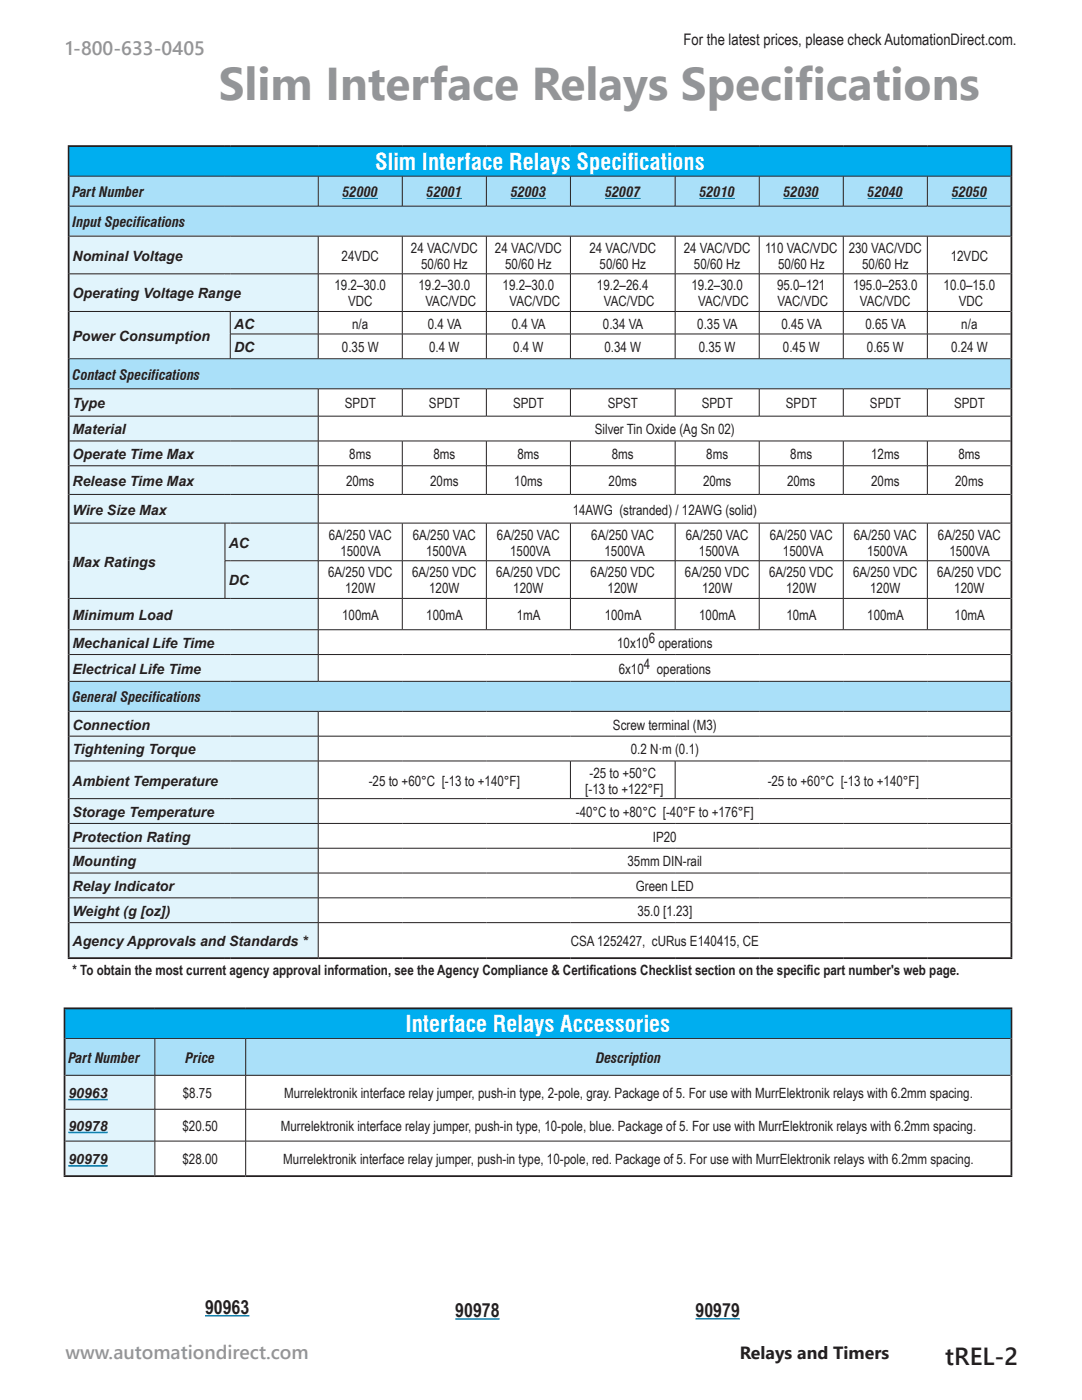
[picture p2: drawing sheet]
<svg xmlns="http://www.w3.org/2000/svg" width="216mm" height="279mm" viewBox="0 0 216 279" stroke-linecap="round" stroke-linejoin="round" font-family="sans-serif">
<defs><g id="words">
<g font-size="9.2" fill="#939598">
<text x="43.7" y="19.9">Slim Interface Relays Specif</text>
<text x="158.7" y="19.9">ications</text>
</g>
<text font-size="4.9" fill="#231f20" x="188.6" y="272.4">tREL-2</text>
<g font-size="4.6" fill="#fff">
<text x="74.9" y="33.9">Slim Interface Relays Specifications</text>
<text x="80.9" y="206">Interface Relays Accessories</text>
</g>
<g font-size="3.9" fill="#939598">
<text x="13.1" y="10.9">1-800-633-0405</text>
<text x="13.1" y="271.3">www.automationdirect.com</text>
</g>
<g font-size="3.9" fill="#231f20">
<text x="40.9" y="262.2">90963</text>
<text x="90.9" y="262.8">90978</text>
<text x="138.8" y="262.8">90979</text>
</g>
<text font-size="3.5" fill="#231f20" x="147.6" y="271.2">Relays and Timers</text>
<text font-size="3.2" fill="#231f20" x="136.4" y="9">For the latest prices, please check AutomationDirect.com.</text>
<g font-size="2.8" fill="#231f20">
<text x="14.5" y="39.3">Part Number</text>
<text x="68.4" y="39.3">52000</text>
<text x="85.1" y="39.3">52001</text>
<text x="101.9" y="39.3">52003</text>
<text x="120.7" y="39.3">52007</text>
<text x="139.6" y="39.3">52010</text>
<text x="156.4" y="39.3">52030</text>
<text x="173.1" y="39.3">52040</text>
<text x="189.9" y="39.3">52050</text>
<text x="14.5" y="45.3">Input Specifications</text>
<text x="14.5" y="52">Nominal Voltage</text>
<text x="68.2" y="52">24VDC</text>
<text x="82" y="50.5">24 VAC/VDC</text>
<text x="84" y="53.6">50/60 Hz</text>
<text x="98.8" y="50.5">24 VAC/VDC</text>
<text x="100.8" y="53.6">50/60 Hz</text>
<text x="117.6" y="50.5">24 VAC/VDC</text>
<text x="119.6" y="53.6">50/60 Hz</text>
<text x="136.4" y="50.5">24 VAC/VDC</text>
<text x="138.5" y="53.6">50/60 Hz</text>
<text x="152.7" y="50.5">110 VAC/VDC</text>
<text x="155.3" y="53.6">50/60 Hz</text>
<text x="169.3" y="50.5">230 VAC/VDC</text>
<text x="172" y="53.6">50/60 Hz</text>
<text x="189.7" y="52">12VDC</text>
<text x="14.5" y="59.6">Operating Voltage Range</text>
<text x="66.7" y="58">19.2–30.0</text>
<text x="83.5" y="58">19.2–30.0</text>
<text x="100.3" y="58">19.2–30.0</text>
<text x="119.1" y="58">19.2–26.4</text>
<text x="138" y="58">19.2–30.0</text>
<text x="155.1" y="58">95.0–121</text>
<text x="170.2" y="58">195.0–253.0</text>
<text x="188.3" y="58">10.0–15.0</text>
<text x="46.7" y="65.6">AC</text>
<text x="69.4" y="61.1">VDC</text>
<text x="70.3" y="65.6">n/a</text>
<text x="84.9" y="61.1">VAC/VDC</text>
<text x="85.3" y="65.6">0.4 VA</text>
<text x="101.7" y="61.1">VAC/VDC</text>
<text x="102.1" y="65.6">0.4 VA</text>
<text x="120.3" y="65.6">0.34 VA</text>
<text x="120.5" y="61.1">VAC/VDC</text>
<text x="139.1" y="65.6">0.35 VA</text>
<text x="139.3" y="61.1">VAC/VDC</text>
<text x="155.1" y="61.1">VAC/VDC</text>
<text x="155.9" y="65.6">0.45 VA</text>
<text x="171.6" y="61.1">VAC/VDC</text>
<text x="172.7" y="65.6">0.65 VA</text>
<text x="191.3" y="61.1">VDC</text>
<text x="191.8" y="65.6">n/a</text>
<text x="14.5" y="68">Power Consumption</text>
<text x="46.7" y="70.3">DC</text>
<text x="68.2" y="70.3">0.35 W</text>
<text x="85.6" y="70.3">0.4 W</text>
<text x="102.4" y="70.3">0.4 W</text>
<text x="120.6" y="70.3">0.34 W</text>
<text x="139.4" y="70.3">0.35 W</text>
<text x="156.2" y="70.3">0.45 W</text>
<text x="173" y="70.3">0.65 W</text>
<text x="189.8" y="70.3">0.24 W</text>
<text x="14.5" y="75.8">Contact Specifications</text>
<text x="14.5" y="81.5">Type</text>
<text x="68.8" y="81.5">SPDT</text>
<text x="85.6" y="81.5">SPDT</text>
<text x="102.4" y="81.5">SPDT</text>
<text x="121.3" y="81.5">SPST</text>
<text x="140" y="81.5">SPDT</text>
<text x="156.8" y="81.5">SPDT</text>
<text x="173.6" y="81.5">SPDT</text>
<text x="190.4" y="81.5">SPDT</text>
<text x="14.5" y="86.7">Material</text>
<text x="118.7" y="86.7">Silver Tin Oxide (Ag Sn 02)</text>
<text x="14.5" y="91.6">Operate Time Max</text>
<text x="69.7" y="91.6">8ms</text>
<text x="86.5" y="91.6">8ms</text>
<text x="103.3" y="91.6">8ms</text>
<text x="122.1" y="91.6">8ms</text>
<text x="140.9" y="91.6">8ms</text>
<text x="157.7" y="91.6">8ms</text>
<text x="173.8" y="91.6">12ms</text>
<text x="191.2" y="91.6">8ms</text>
<text x="14.5" y="97">Release Time Max</text>
<text x="69.1" y="97">20ms</text>
<text x="85.8" y="97">20ms</text>
<text x="102.6" y="97">10ms</text>
<text x="121.4" y="97">20ms</text>
<text x="140.3" y="97">20ms</text>
<text x="157.1" y="97">20ms</text>
<text x="173.8" y="97">20ms</text>
<text x="190.6" y="97">20ms</text>
<text x="14.5" y="102.7">Wire Size Max</text>
<text x="65.6" y="107.7">6A/250 VAC</text>
<text x="82.4" y="107.7">6A/250 VAC</text>
<text x="99.2" y="107.7">6A/250 VAC</text>
<text x="114.3" y="102.7">14AWG (stranded) / 12AWG (solid)</text>
<text x="118" y="107.7">6A/250 VAC</text>
<text x="136.8" y="107.7">6A/250 VAC</text>
<text x="153.6" y="107.7">6A/250 VAC</text>
<text x="170.4" y="107.7">6A/250 VAC</text>
<text x="187.1" y="107.7">6A/250 VAC</text>
<text x="14.5" y="113.1">Max Ratings</text>
<text x="45.6" y="109.3">AC</text>
<text x="67.9" y="110.9">1500VA</text>
<text x="85" y="110.9">1500VA</text>
<text x="101.8" y="110.9">1500VA</text>
<text x="120.6" y="110.9">1500VA</text>
<text x="139.5" y="110.9">1500VA</text>
<text x="156.2" y="110.9">1500VA</text>
<text x="173" y="110.9">1500VA</text>
<text x="189.5" y="110.9">1500VA</text>
<text x="45.6" y="116.8">DC</text>
<text x="65.5" y="115.2">6A/250 VDC</text>
<text x="68.9" y="118.4">120W</text>
<text x="82.2" y="115.2">6A/250 VDC</text>
<text x="85.6" y="118.4">120W</text>
<text x="99" y="115.2">6A/250 VDC</text>
<text x="102.4" y="118.4">120W</text>
<text x="117.8" y="115.2">6A/250 VDC</text>
<text x="121.2" y="118.4">120W</text>
<text x="136.7" y="115.2">6A/250 VDC</text>
<text x="140.1" y="118.4">120W</text>
<text x="153.5" y="115.2">6A/250 VDC</text>
<text x="156.9" y="118.4">120W</text>
<text x="170.2" y="115.2">6A/250 VDC</text>
<text x="173.6" y="118.4">120W</text>
<text x="187" y="115.2">6A/250 VDC</text>
<text x="190.4" y="118.4">120W</text>
<text x="14.5" y="123.7">Minimum Load</text>
<text x="68.3" y="123.7">100mA</text>
<text x="85.1" y="123.7">100mA</text>
<text x="103.1" y="123.7">1mA</text>
<text x="120.7" y="123.7">100mA</text>
<text x="139.5" y="123.7">100mA</text>
<text x="156.9" y="123.7">10mA</text>
<text x="173.1" y="123.7">100mA</text>
<text x="190.5" y="123.7">10mA</text>
<text x="14.5" y="129.3">Mechanical Life Time</text>
<text x="123.1" y="129.3">10x10 operations</text>
<text x="129.4" y="128.4">6</text>
<text x="14.5" y="134.5">Electrical Life Time</text>
<text x="123.5" y="134.5">6x10</text>
<text x="128.5" y="133.5">4</text>
<text x="131.1" y="134.5">operations</text>
<text x="14.5" y="140.2">General Specifications</text>
<text x="14.5" y="145.6">Connection</text>
<text x="122.3" y="145.6">Screw terminal (M3)</text>
<text x="14.5" y="150.5">Tightening Torque</text>
<text x="117.6" y="155.2">-25 to +50°C</text>
<text x="125.8" y="150.5">0.2 N·m (0.1)</text>
<text x="14.5" y="156.8">Ambient Temperature</text>
<text x="73.6" y="156.8">-25 to +60°C [-13 to +140°F]</text>
<text x="116.8" y="158.4">[-13 to +122°F]</text>
<text x="153.2" y="156.8">-25 to +60°C [-13 to +140°F]</text>
<text x="14.5" y="163">Storage Temperature</text>
<text x="14.5" y="168">Protection Rating</text>
<text x="114.9" y="163">-40°C to +80°C [-40°F to +176°F]</text>
<text x="130.3" y="168">IP20</text>
<text x="14.5" y="172.9">Mounting</text>
<text x="125.2" y="172.9">35mm DIN-rail</text>
<text x="14.5" y="177.9">Relay Indicator</text>
<text x="126.9" y="177.9">Green LED</text>
<text x="14.5" y="182.8">Weight (g [oz])</text>
<text x="127.2" y="182.8">35.0 [1.23]</text>
<text x="14.5" y="188.8">Agency Approvals and Standards *</text>
<text x="113.9" y="188.8">CSA 1252427, cURus E140415, CE</text>
<text x="14.5" y="194.5">* To obtain the most current agency approval information, see the Agency Compliance &amp; Certif</text>
<text x="117.6" y="194.5">ications Checklist section on the specif</text>
<text x="160.9" y="194.5">ic part number's web page.</text>
<text x="13.6" y="212.1">Part Number</text>
<text x="37" y="212.1">Price</text>
<text x="118.9" y="212.1">Description</text>
<text x="13.6" y="219.1">90963</text>
<text x="36.5" y="219.1">$8.75</text>
<text x="56.7" y="219.1">Murrelektronik interface relay jumper, push-in type, 2-pole, gray. Package of 5. For use with MurrElektronik relays with 6.2mm spacing.</text>
<text x="13.6" y="225.7">90978</text>
<text x="36.4" y="225.7">$20.50</text>
<text x="56" y="225.7">Murrelektronik interface relay jumper, push-in type, 10-pole, blue. Package of 5. For use with MurrElektronik relays with 6.2mm spacing.</text>
<text x="13.6" y="232.4">90979</text>
<text x="36.4" y="232.4">$28.00</text>
<text x="56.5" y="232.4">Murrelektronik interface relay jumper, push-in type, 10-pole, red. Package of 5. For use with MurrElektronik relays with 6.2mm spacing.</text>
</g>
</g></defs>
<path d="M13.7 29.2h188.1v5.9h-188.1z" fill="#00aeef"/>
<path d="M13.7 35.1h49.8v6h-49.8zM63.5 35.1h16.8v6h-16.8zM80.3 35.1h16.7v6h-16.7zM97 35.1h16.8v6h-16.8zM113.8 35.1h20.9v6h-20.9zM134.7 35.1h16.8v6h-16.8zM151.5 35.1h16.8v6h-16.8zM168.3 35.1h16.7v6h-16.7zM185 35.1h16.8v6h-16.8zM13.7 41.1h188.1v6h-188.1zM13.7 71.6h188.1v6h-188.1zM13.7 136h188.1v6h-188.1z" fill="#aae0f9"/>
<path d="M13.7 47.1h49.8v7.5h-49.8zM13.7 54.6h49.8v7.6h-49.8zM13.7 62.2h32.2v9.4h-32.2zM45.9 62.2h17.6v4.5h-17.6zM45.9 66.7h17.6v4.9h-17.6zM13.7 77.6h49.8v5.5h-49.8zM13.7 83.1h49.8v4.9h-49.8zM13.7 88h49.8v5h-49.8zM13.7 93h49.8v5.7h-49.8zM13.7 98.7h49.8v5.7h-49.8zM13.7 104.4h31.2v15h-31.2zM44.9 104.4h18.6v7.5h-18.6zM44.9 111.9h18.6v7.5h-18.6zM13.7 119.4h49.8v6.3h-49.8zM13.7 125.7h49.8v4.9h-49.8zM13.7 130.6h49.8v5.4h-49.8zM13.7 142h49.8v4.9h-49.8zM13.7 146.9h49.8v5h-49.8zM13.7 151.9h49.8v7.5h-49.8zM13.7 159.4h49.8v4.9h-49.8zM13.7 164.3h49.8v5h-49.8zM13.7 169.3h49.8v4.9h-49.8zM13.7 174.2h49.8v5h-49.8zM13.7 179.2h49.8v4.9h-49.8zM13.7 184.1h49.8v7.1h-49.8z" fill="#e1f4fc"/>
<path d="M63.5 47.1h16.8v7.5h-16.8zM80.3 47.1h16.7v7.5h-16.7zM97 47.1h16.8v7.5h-16.8zM113.8 47.1h20.9v7.5h-20.9zM134.7 47.1h16.8v7.5h-16.8zM151.5 47.1h16.8v7.5h-16.8zM168.3 47.1h16.7v7.5h-16.7zM185 47.1h16.8v7.5h-16.8zM63.5 54.6h16.8v7.6h-16.8zM80.3 54.6h16.7v7.6h-16.7zM97 54.6h16.8v7.6h-16.8zM113.8 54.6h20.9v7.6h-20.9zM134.7 54.6h16.8v7.6h-16.8zM151.5 54.6h16.8v7.6h-16.8zM168.3 54.6h16.7v7.6h-16.7zM185 54.6h16.8v7.6h-16.8zM63.5 62.2h16.8v4.5h-16.8zM80.3 62.2h16.7v4.5h-16.7zM97 62.2h16.8v4.5h-16.8zM113.8 62.2h20.9v4.5h-20.9zM134.7 62.2h16.8v4.5h-16.8zM151.5 62.2h16.8v4.5h-16.8zM168.3 62.2h16.7v4.5h-16.7zM185 62.2h16.8v4.5h-16.8zM63.5 66.7h16.8v4.9h-16.8zM80.3 66.7h16.7v4.9h-16.7zM97 66.7h16.8v4.9h-16.8zM113.8 66.7h20.9v4.9h-20.9zM134.7 66.7h16.8v4.9h-16.8zM151.5 66.7h16.8v4.9h-16.8zM168.3 66.7h16.7v4.9h-16.7zM185 66.7h16.8v4.9h-16.8zM63.5 77.6h16.8v5.5h-16.8zM80.3 77.6h16.7v5.5h-16.7zM97 77.6h16.8v5.5h-16.8zM113.8 77.6h20.9v5.5h-20.9zM134.7 77.6h16.8v5.5h-16.8zM151.5 77.6h16.8v5.5h-16.8zM168.3 77.6h16.7v5.5h-16.7zM185 77.6h16.8v5.5h-16.8zM63.5 83.1h138.3v4.9h-138.3zM63.5 88h16.8v5h-16.8zM80.3 88h16.7v5h-16.7zM97 88h16.8v5h-16.8zM113.8 88h20.9v5h-20.9zM134.7 88h16.8v5h-16.8zM151.5 88h16.8v5h-16.8zM168.3 88h16.7v5h-16.7zM185 88h16.8v5h-16.8zM63.5 93h16.8v5.7h-16.8zM80.3 93h16.7v5.7h-16.7zM97 93h16.8v5.7h-16.8zM113.8 93h20.9v5.7h-20.9zM134.7 93h16.8v5.7h-16.8zM151.5 93h16.8v5.7h-16.8zM168.3 93h16.7v5.7h-16.7zM185 93h16.8v5.7h-16.8zM63.5 98.7h138.3v5.7h-138.3zM63.5 104.4h16.8v7.5h-16.8zM80.3 104.4h16.7v7.5h-16.7zM97 104.4h16.8v7.5h-16.8zM113.8 104.4h20.9v7.5h-20.9zM134.7 104.4h16.8v7.5h-16.8zM151.5 104.4h16.8v7.5h-16.8zM168.3 104.4h16.7v7.5h-16.7zM185 104.4h16.8v7.5h-16.8zM63.5 111.9h16.8v7.5h-16.8zM80.3 111.9h16.7v7.5h-16.7zM97 111.9h16.8v7.5h-16.8zM113.8 111.9h20.9v7.5h-20.9zM134.7 111.9h16.8v7.5h-16.8zM151.5 111.9h16.8v7.5h-16.8zM168.3 111.9h16.7v7.5h-16.7zM185 111.9h16.8v7.5h-16.8zM63.5 119.4h16.8v6.3h-16.8zM80.3 119.4h16.7v6.3h-16.7zM97 119.4h16.8v6.3h-16.8zM113.8 119.4h20.9v6.3h-20.9zM134.7 119.4h16.8v6.3h-16.8zM151.5 119.4h16.8v6.3h-16.8zM168.3 119.4h16.7v6.3h-16.7zM185 119.4h16.8v6.3h-16.8zM63.5 125.7h138.3v4.9h-138.3zM63.5 130.6h138.3v5.4h-138.3zM63.5 142h138.3v4.9h-138.3zM63.5 146.9h138.3v5h-138.3zM63.5 151.9h50.3v7.5h-50.3zM113.8 151.9h20.9v7.5h-20.9zM134.7 151.9h67.1v7.5h-67.1zM63.5 159.4h138.3v4.9h-138.3zM63.5 164.3h138.3v5h-138.3zM63.5 169.3h138.3v4.9h-138.3zM63.5 174.2h138.3v5h-138.3zM63.5 179.2h138.3v4.9h-138.3zM63.5 184.1h138.3v7.1h-138.3zM13.7 191.2h188.1v7.5h-188.1z" fill="#fff"/>
<path d="M13.5 29.2h188.5M13.7 29.3v161.7M201.8 29.3v161.7M13.5 191.2h188.5" fill="none" stroke="#231f20" stroke-width=".35"/>
<g fill="none" stroke="#231f20" stroke-width=".2">
<path d="M13.9 35.1h187.7M63.5 35.2v5.9M80.3 35.2v5.9M97 35.2v5.9M113.8 35.2v5.9M134.7 35.2v5.9M151.5 35.2v5.9M168.3 35.2v5.9M185 35.2v5.9M13.9 41.1h187.7M13.9 47.1h187.7M13.9 54.6h187.7"/>
<path d="M63.5 47.2v7.4M63.5 54.7v7.4M80.3 47.2v7.4M80.3 54.7v7.4M97 47.2v7.4M97 54.7v7.4M113.8 47.2v7.4M113.8 54.7v7.4M134.7 47.2v7.4M134.7 54.7v7.4M151.5 47.2v7.4M151.5 54.7v7.4"/>
<path d="M168.3 47.2v7.4M168.3 54.7v7.4M185 47.2v7.4M185 54.7v7.4M13.9 62.2h187.7M13.9 71.6h187.7M13.9 77.6h187.7M45.9 66.7h155.7M45.9 62.2v4.4M45.9 66.7v4.9M63.5 62.2v4.4M63.5 66.7v4.9"/>
<path d="M63.5 77.6v5.4M80.3 62.2v4.4M80.3 66.7v4.9M80.3 77.6v5.4M97 62.2v4.4M97 66.7v4.9M97 77.6v5.4M113.8 62.2v4.4M113.8 66.7v4.9M113.8 77.6v5.4M134.7 62.2v4.4M134.7 66.7v4.9"/>
<path d="M134.7 77.6v5.4M151.5 62.2v4.4M151.5 66.7v4.9M151.5 77.6v5.4M168.3 62.2v4.4M168.3 66.7v4.9M168.3 77.6v5.4M185 62.2v4.4M185 66.7v4.9M185 77.6v5.4M13.9 83.1h187.7M13.9 88h187.7"/>
<path d="M13.9 93h187.7M13.9 98.7h187.7M63.5 83.1v4.9M63.5 88v4.9M63.5 93v5.6M63.5 98.7v5.7M80.3 88v4.9M80.3 93v5.6M97 88v4.9M97 93v5.6M113.8 88v4.9M113.8 93v5.6"/>
<path d="M134.7 88v4.9M134.7 93v5.6M151.5 88v4.9M151.5 93v5.6M168.3 88v4.9M168.3 93v5.6M185 88v4.9M185 93v5.6M13.9 104.4h187.7M13.9 119.4h187.7M44.8 111.9h156.8M44.9 104.4v7.5"/>
<path d="M44.9 112v7.4M63.5 104.4v7.5M63.5 112v7.4M63.5 119.5v6.1M80.3 104.4v7.5M80.3 112v7.4M80.3 119.5v6.1M97 104.4v7.5M97 112v7.4M97 119.5v6.1M113.8 104.4v7.5M113.8 112v7.4"/>
<path d="M113.8 119.5v6.1M134.7 104.4v7.5M134.7 112v7.4M134.7 119.5v6.1M151.5 104.4v7.5M151.5 112v7.4M151.5 119.5v6.1M168.3 104.4v7.5M168.3 112v7.4M168.3 119.5v6.1M185 104.4v7.5M185 112v7.4"/>
<path d="M185 119.5v6.1M13.9 125.7h187.7M13.9 130.6h187.7M13.9 136h187.7M63.5 125.7v4.9M63.5 130.7v5.2M13.9 146.9h187.7M13.9 151.9h187.7M13.9 159.4h187.7M13.9 142h187.7M63.5 142v4.9M63.5 147v4.8"/>
<path d="M63.5 151.9v7.4M63.5 159.4v4.9M113.8 151.9v7.4M134.7 151.9v7.4M13.9 164.3h187.7M13.9 169.3h187.7M13.9 174.2h187.7M13.9 179.2h187.7M63.5 164.4v4.8M63.5 169.3v4.9M63.5 174.3v4.8M63.5 179.2v4.9"/>
<path d="M13.9 184.1h187.7M63.5 184.2v6.8"/>
</g>
<path d="M68.4 39.6h7M85.1 39.6h7.1M101.9 39.6h7.1M120.7 39.6h7.1M139.6 39.6h7M156.4 39.6h7M173.1 39.6h7.1M189.9 39.6h7.1" fill="none" stroke="#005fb9" stroke-width=".22"/>
<path d="M12.7 201.1h189.3v33.8h-189.3z" fill="#fff"/>
<path d="M12.9 201.2h188.9v6h-188.9z" fill="#00aeef"/>
<path d="M12.9 207.2h18v7.4h-18zM30.9 207.2h18.1v7.4h-18.1zM49 207.2h152.8v7.4h-152.8z" fill="#aae0f9"/>
<path d="M12.9 214.6h18v6.8h-18zM12.9 221.4h18v6.3h-18zM12.9 227.7h18v7h-18z" fill="#e1f4fc"/>
<path d="M30.9 214.6h18.1v6.8h-18.1zM49 214.6h152.8v6.8h-152.8zM30.9 221.4h18.1v6.3h-18.1zM49 221.4h152.8v6.3h-152.8zM30.9 227.7h18.1v7h-18.1zM49 227.7h152.8v7h-152.8z" fill="#fff"/>
<path d="M12.7 201.2h189.3M12.9 201.4v33.1M201.8 201.4v33.1M12.7 234.7h189.3" fill="none" stroke="#231f20" stroke-width=".35"/>
<path d="M13.1 207.2h188.5M13.1 214.6h188.5M30.9 207.3v7.3M30.9 214.7v6.6M49 207.3v7.3M49 214.7v6.6M13.1 221.4h188.5M13.1 227.7h188.5M30.9 221.4v6.3M30.9 227.8v6.7M49 221.4v6.3M49 227.8v6.7" fill="none" stroke="#231f20" stroke-width=".2"/>
<path d="M13.6 219.4h7.9M13.6 226h7.9M13.6 232.7h7.9" fill="none" stroke="#005fb9" stroke-width=".3"/>
<path d="M40.9 262.6h8.9M90.9 263.2h8.8M138.8 263.2h8.8" fill="none" stroke="#005fb9" stroke-width=".28"/>
<use href="#words"/>
</svg>
